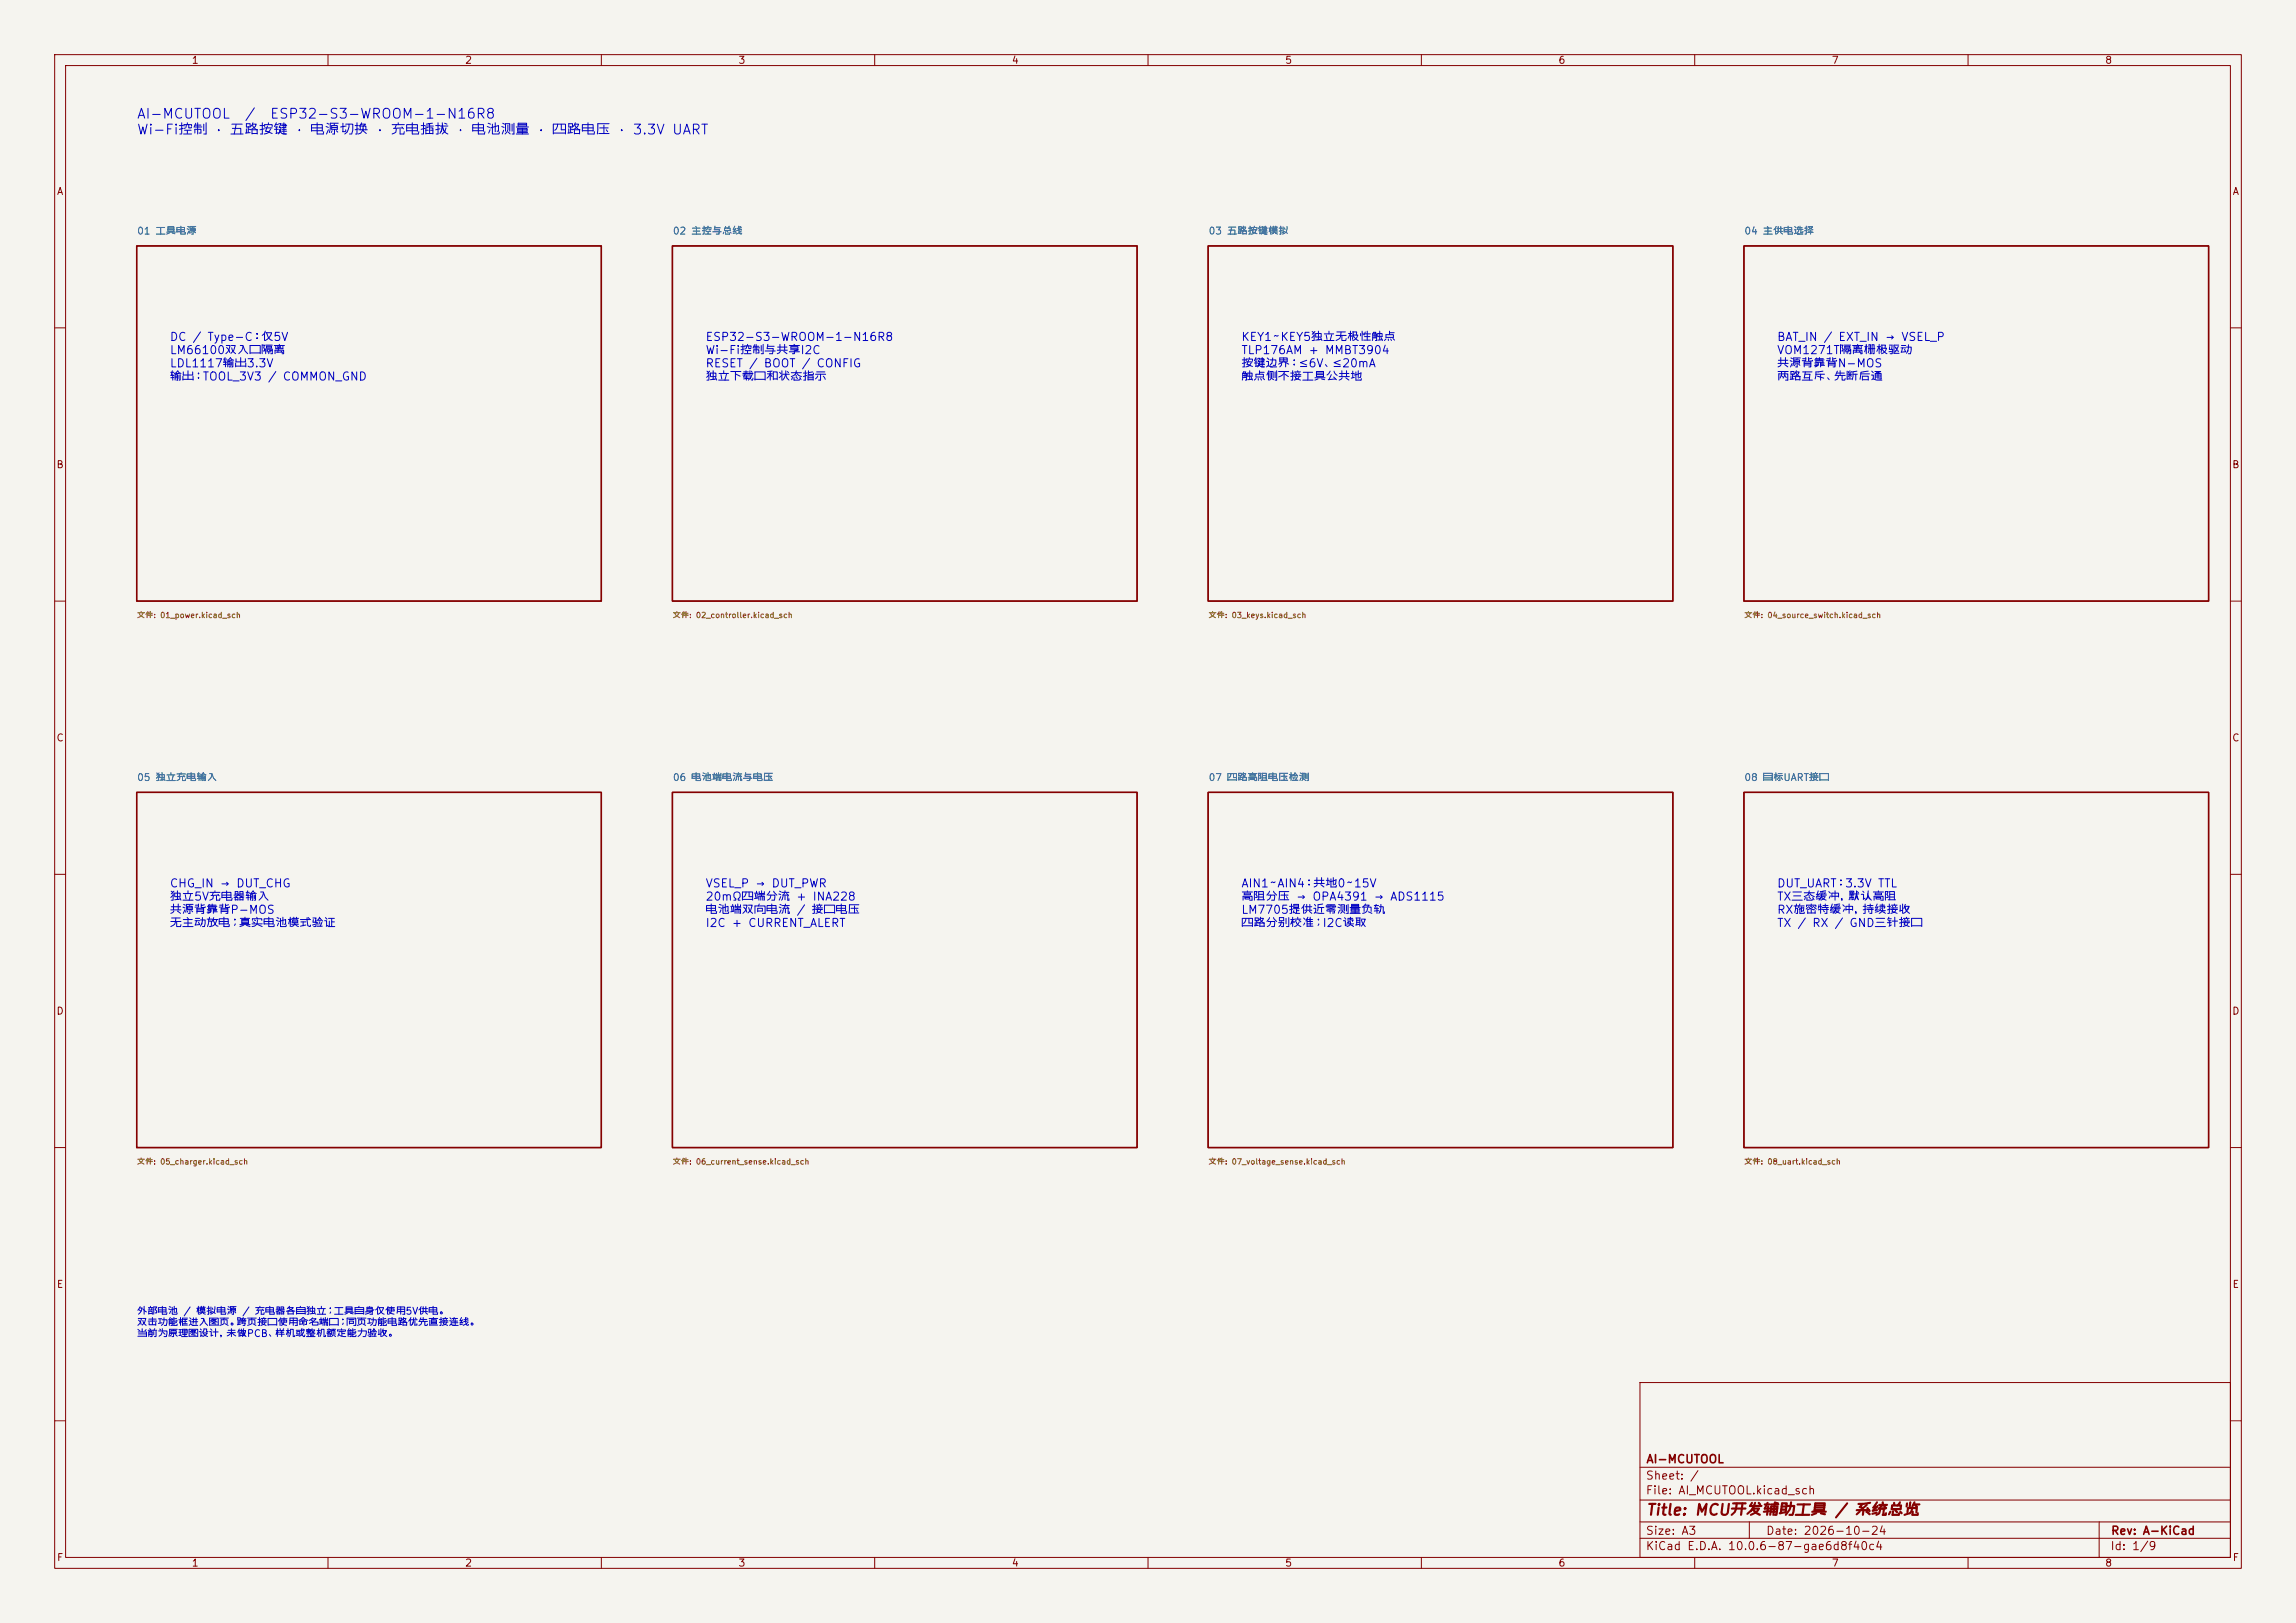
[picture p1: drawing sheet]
<svg xmlns="http://www.w3.org/2000/svg" width="420mm" height="297mm" viewBox="0 0 420 297" stroke-linecap="round" stroke-linejoin="round" font-family="sans-serif">
<defs><g id="words">
<text font-size="2" fill="#840000" x="301" y="277.8">Title: MCU开发辅助工具 / 系统总览</text>
<g font-size="1.8" fill="#0000c2">
<text x="24.9" y="22.2">AI-MCUTOOL</text>
<text x="44.6" y="22.2">/</text>
<text x="49.3" y="22.2">ESP32-S3-WROOM-1-N16R8</text>
<text x="24.9" y="25.1">Wi-Fi控制 · 五路按键 · 电源切换 · 充电插拔 · 电池测量 · 四路电压 · 3.3V UART</text>
</g>
<g font-size="1.5" fill="#0000c2">
<text x="31" y="62.8">DC / Type-C：仅5V</text>
<text x="31" y="65.2">LM66100双入口隔离</text>
<text x="129" y="62.8">ESP32-S3-WROOM-1-N16R8</text>
<text x="129" y="65.2">Wi-Fi控制与共享I2C</text>
<text x="227" y="62.8">KEY1～KEY5独立无极性触点</text>
<text x="227" y="65.2">TLP176AM + MMBT3904</text>
<text x="325" y="62.8">BAT_IN / EXT_IN → VSEL_P</text>
<text x="325" y="65.2">VOM1271T隔离栅极驱动</text>
<text x="31" y="67.6">LDL1117输出3.3V</text>
<text x="31" y="70">输出：TOOL_3V3 / COMMON_GND</text>
<text x="129" y="67.6">RESET / BOOT / CONFIG</text>
<text x="129" y="70">独立下载口和状态指示</text>
<text x="227" y="67.6">按键边界：≤6V、≤20mA</text>
<text x="227" y="70">触点侧不接工具公共地</text>
<text x="325" y="67.6">共源背靠背N-MOS</text>
<text x="325" y="70">两路互斥、先断后通</text>
<text x="31" y="162.8">CHG_IN → DUT_CHG</text>
<text x="31" y="165.2">独立5V充电器输入</text>
<text x="31" y="167.6">共源背靠背P-MOS</text>
<text x="129" y="162.8">VSEL_P → DUT_PWR</text>
<text x="129" y="165.2">20mΩ四端分流 + INA228</text>
<text x="129" y="167.6">电池端双向电流 / 接口电压</text>
<text x="227" y="162.8">AIN1～AIN4：共地0～15V</text>
<text x="227" y="165.2">高阻分压 → OPA4391 → ADS1115</text>
<text x="227" y="167.6">LM7705提供近零测量负轨</text>
<text x="325" y="162.8">DUT_UART：3.3V TTL</text>
<text x="325" y="165.2">TX三态缓冲，默认高阻</text>
<text x="325" y="167.6">RX施密特缓冲，持续接收</text>
<text x="31" y="170">无主动放电；真实电池模式验证</text>
<text x="129" y="170">I2C + CURRENT_ALERT</text>
<text x="227" y="170">四路分别校准；I2C读取</text>
<text x="325" y="170">TX / RX / GND三针接口</text>
</g>
<g font-size="1.5" fill="#840000">
<text x="301" y="268.1">AI-MCUTOOL</text>
<text x="300.9" y="273.8">File: AI_MCUTOOL.kicad_sch</text>
<text x="300.9" y="271.1">Sheet: /</text>
<text x="300.9" y="281.2">Size: A3</text>
<text x="322.9" y="281.2">Date: 2026-10-24</text>
<text x="386" y="281.2">Rev: A-KiCad</text>
<text x="300.9" y="284">KiCad E.D.A. 10.0.6-87-gae6d8f40c4</text>
<text x="385.9" y="284">Id: 1/9</text>
</g>
<g font-size="1.3" fill="#840000">
<text x="35" y="12">1</text>
<text x="85" y="12">2</text>
<text x="135" y="12">3</text>
<text x="185" y="12">4</text>
<text x="235" y="12">5</text>
<text x="285" y="12">6</text>
<text x="335" y="12">7</text>
<text x="385" y="12">8</text>
<text x="10.3" y="36">A</text>
<text x="408.3" y="36">A</text>
<text x="10.2" y="86">B</text>
<text x="408.2" y="86">B</text>
<text x="10.2" y="136">C</text>
<text x="408.2" y="136">C</text>
<text x="10.2" y="186">D</text>
<text x="408.2" y="186">D</text>
<text x="10.3" y="236">E</text>
<text x="408.3" y="236">E</text>
<text x="10.3" y="286">F</text>
<text x="35" y="287">1</text>
<text x="85" y="287">2</text>
<text x="135" y="287">3</text>
<text x="185" y="287">4</text>
<text x="235" y="287">5</text>
<text x="285" y="287">6</text>
<text x="335" y="287">7</text>
<text x="385" y="287">8</text>
<text x="408.3" y="286">F</text>
</g>
<g font-size="1.3" fill="#006464">
<text x="25" y="43.2">01 工具电源</text>
<text x="123" y="43.2">02 主控与总线</text>
<text x="221" y="43.2">03 五路按键模拟</text>
<text x="319" y="43.2">04 主供电选择</text>
<text x="25" y="143.2">05 独立充电输入</text>
<text x="123" y="143.2">06 电池端电流与电压</text>
<text x="221" y="143.2">07 四路高阻电压检测</text>
<text x="319" y="143.2">08 目标UART接口</text>
</g>
<g font-size="1.3" fill="#0000c2">
<text x="25" y="240.9">外部电池 / 模拟电源 / 充电器各自独立；工具自身仅使用5V供电。</text>
<text x="25" y="242.9">双击功能框进入图页。跨页接口使用命名端口；同页功能电路优先直接连线。</text>
<text x="25" y="245">当前为原理图设计，未做PCB、样机或整机额定能力验收。</text>
</g>
<g font-size="1" fill="#725600">
<text x="25" y="113.3">文件: 01_power.kicad_sch</text>
<text x="123" y="113.3">文件: 02_controller.kicad_sch</text>
<text x="221" y="113.3">文件: 03_keys.kicad_sch</text>
<text x="319" y="113.3">文件: 04_source_switch.kicad_sch</text>
<text x="25" y="213.3">文件: 05_charger.kicad_sch</text>
<text x="123" y="213.3">文件: 06_current_sense.kicad_sch</text>
<text x="221" y="213.3">文件: 07_voltage_sense.kicad_sch</text>
<text x="319" y="213.3">文件: 08_uart.kicad_sch</text>
</g>
</g></defs>
<path d="M0 0h420v297h-420z" fill="#f5f4ef" stroke="#f5f4ef" stroke-width=".18"/>
<g fill="none" stroke="#840000" stroke-width=".18">
<path d="M10 10h400v277h-400zM12 12h396v273h-396zM60 10v2M110 10v2M160 10v2M210 10v2M260 10v2M310 10v2M360 10v2M10 60h2M408 60h2M10 110h2"/>
<path d="M408 110h2M10 160h2M408 160h2M10 210h2M408 210h2M300 253h108v32h-108zM10 260h2M300 278.5h108M300 274.5h108M300 268.5h108M320 278.5v3M384 278.5v6.5"/>
<path d="M408 260h2M60 285v2M110 285v2M160 285v2M210 285v2M260 285v2M300 281.5h108M310 285v2M360 285v2"/>
</g>
<path d="M25 45h85v65h-85zM123 45h85v65h-85zM221 45h85v65h-85zM319 45h85v65h-85zM25 145h85v65h-85zM123 145h85v65h-85zM221 145h85v65h-85zM319 145h85v65h-85z" fill="none" stroke="#840000" stroke-width=".25"/>
<use href="#words"/>
</svg>
